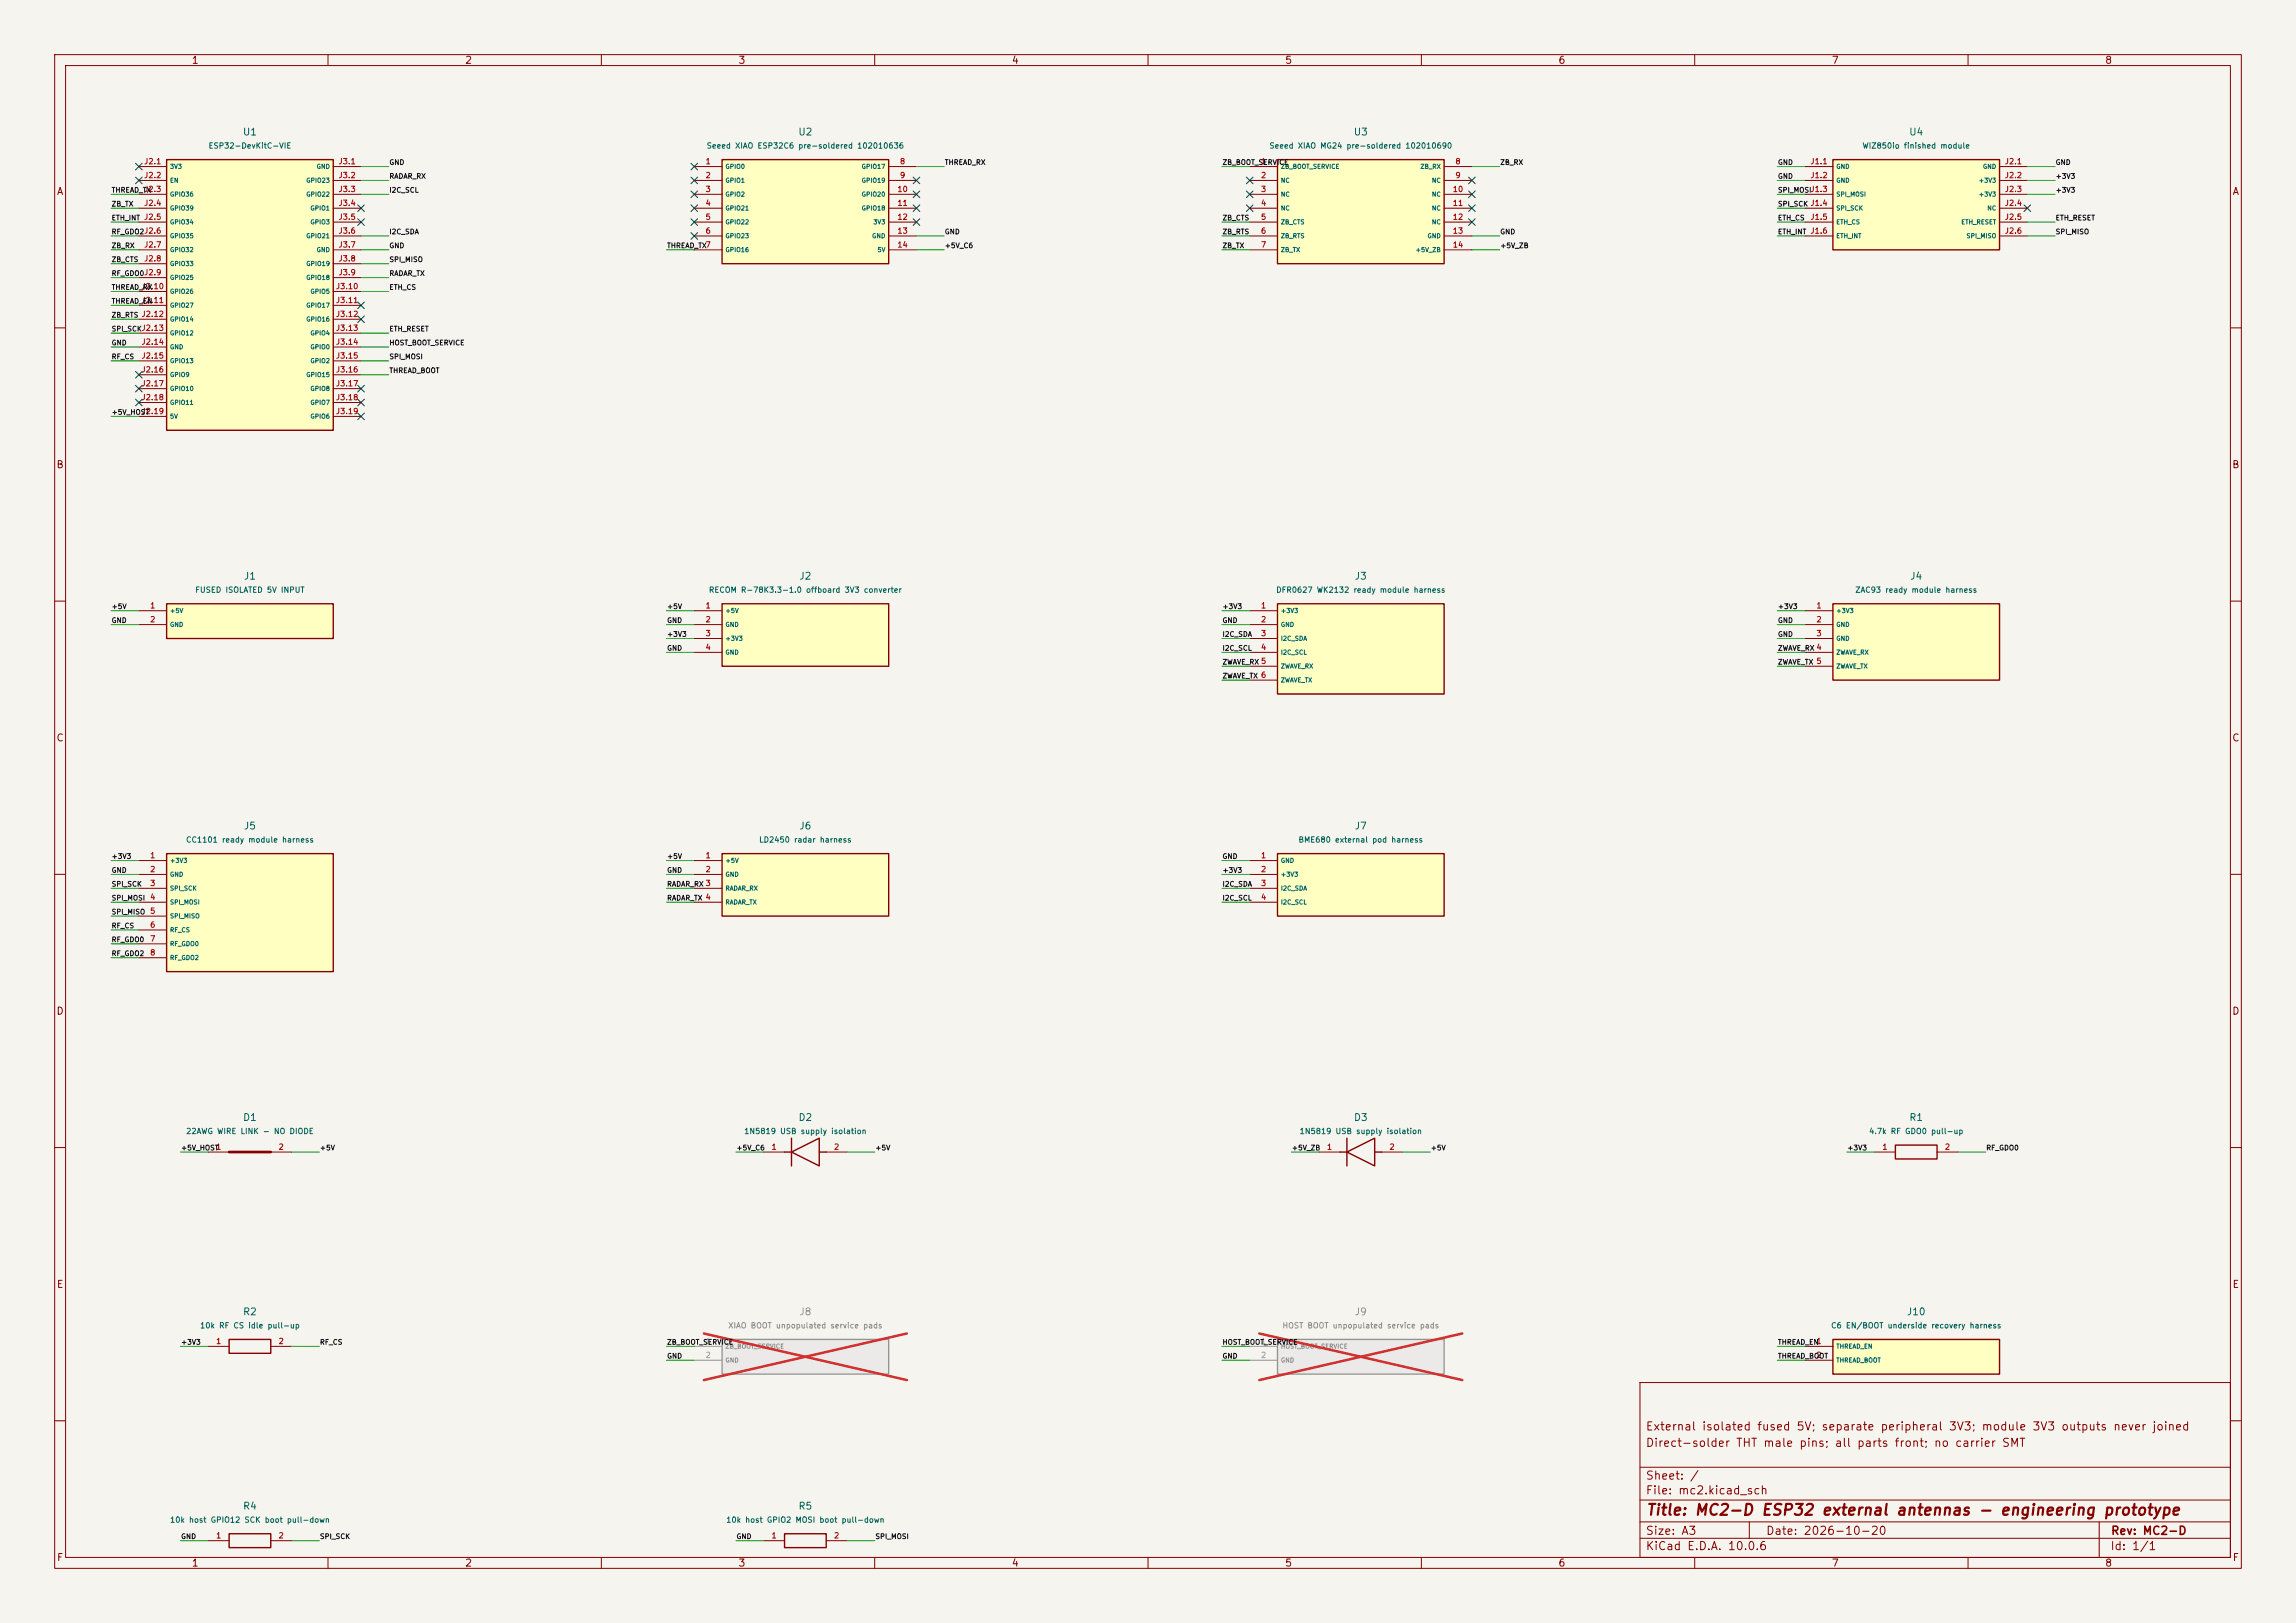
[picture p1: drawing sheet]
<svg xmlns="http://www.w3.org/2000/svg" width="420mm" height="297mm" viewBox="0 0 420 297" stroke-linecap="round" stroke-linejoin="round" font-family="sans-serif">
<defs><g id="words">
<text font-size="2" fill="#840000" x="301" y="277.8">Title: MC2-D ESP32 external antennas - engineering prototype</text>
<g font-size="1.5" fill="#840000">
<text x="300.9" y="262.1">External isolated fused 5V; separate peripheral 3V3; module 3V3 outputs never joined</text>
<text x="300.9" y="265.1">Direct-solder THT male pins; all parts front; no carrier SMT</text>
<text x="300.9" y="273.8">File: mc2.kicad_sch</text>
<text x="300.9" y="271.1">Sheet: /</text>
<text x="300.9" y="281.2">Size: A3</text>
<text x="322.9" y="281.2">Date: 2026-10-20</text>
<text x="386" y="281.2">Rev: MC2-D</text>
<text x="300.9" y="284">KiCad E.D.A. 10.0.6</text>
<text x="385.9" y="284">Id: 1/1</text>
</g>
<g font-size="1.3" fill="#840000">
<text x="35" y="12">1</text>
<text x="85" y="12">2</text>
<text x="135" y="12">3</text>
<text x="185" y="12">4</text>
<text x="235" y="12">5</text>
<text x="285" y="12">6</text>
<text x="335" y="12">7</text>
<text x="385" y="12">8</text>
<text x="10.3" y="36">A</text>
<text x="408.3" y="36">A</text>
<text x="10.2" y="86">B</text>
<text x="408.2" y="86">B</text>
<text x="10.2" y="136">C</text>
<text x="408.2" y="136">C</text>
<text x="10.2" y="186">D</text>
<text x="408.2" y="186">D</text>
<text x="10.3" y="236">E</text>
<text x="408.3" y="236">E</text>
<text x="10.3" y="286">F</text>
<text x="35" y="287">1</text>
<text x="85" y="287">2</text>
<text x="135" y="287">3</text>
<text x="185" y="287">4</text>
<text x="235" y="287">5</text>
<text x="285" y="287">6</text>
<text x="335" y="287">7</text>
<text x="385" y="287">8</text>
<text x="408.3" y="286">F</text>
</g>
<g font-size="1.3" fill="#006464">
<text x="44.3" y="25.1">U1</text>
<text x="145.9" y="25.1">U2</text>
<text x="247.5" y="25.1">U3</text>
<text x="349.1" y="25.1">U4</text>
<text x="44.5" y="106.4">J1</text>
<text x="146.1" y="106.4">J2</text>
<text x="247.7" y="106.4">J3</text>
<text x="349.3" y="106.4">J4</text>
<text x="44.5" y="152.1">J5</text>
<text x="146.1" y="152.1">J6</text>
<text x="247.7" y="152.1">J7</text>
<text x="44.4" y="205.4">D1</text>
<text x="146" y="205.4">D2</text>
<text x="247.6" y="205.4">D3</text>
<text x="349.2" y="205.4">R1</text>
<text x="44.4" y="241">R2</text>
<text x="348.7" y="241">J10</text>
<text x="44.4" y="276.6">R4</text>
<text x="146" y="276.6">R5</text>
</g>
<g font-size="1.3" fill="#939391">
<text x="146.1" y="241">J8</text>
<text x="247.7" y="241">J9</text>
</g>
<g font-size="1" fill="#006464">
<text x="38" y="27.4">ESP32-DevKitC-VIE</text>
<text x="129.2" y="27.4">Seeed XIAO ESP32C6 pre-soldered 102010636</text>
<text x="232.1" y="27.4">Seeed XIAO MG24 pre-soldered 102010690</text>
<text x="340.6" y="27.4">WIZ850io finished module</text>
<text x="35.6" y="108.7">FUSED ISOLATED 5V INPUT</text>
<text x="129.6" y="108.7">RECOM R-78K3.3-1.0 offboard 3V3 converter</text>
<text x="233.3" y="108.7">DFR0627 WK2132 ready module harness</text>
<text x="339.3" y="108.7">ZAC93 ready module harness</text>
<text x="33.9" y="154.4">CC1101 ready module harness</text>
<text x="138.8" y="154.4">LD2450 radar harness</text>
<text x="237.4" y="154.4">BME680 external pod harness</text>
<text x="34" y="207.8">22AWG WIRE LINK - NO DIODE</text>
<text x="136" y="207.8">1N5819 USB supply isolation</text>
<text x="237.6" y="207.8">1N5819 USB supply isolation</text>
<text x="341.8" y="207.8">4.7k RF GDO0 pull-up</text>
<text x="36.5" y="243.3">10k RF CS idle pull-up</text>
<text x="334.8" y="243.3">C6 EN/BOOT underside recovery harness</text>
<text x="31" y="278.9">10k host GPIO12 SCK boot pull-down</text>
<text x="132.7" y="278.9">10k host GPIO2 MOSI boot pull-down</text>
</g>
<g font-size="1" fill="#a90000">
<text x="26.3" y="30.3">J2.1</text>
<text x="26.3" y="32.8">J2.2</text>
<text x="26.3" y="35.4">J2.3</text>
<text x="61.8" y="30.3">J3.1</text>
<text x="61.8" y="32.8">J3.2</text>
<text x="61.8" y="35.4">J3.3</text>
<text x="129" y="30.3">1</text>
<text x="129" y="32.8">2</text>
<text x="129" y="35.4">3</text>
<text x="164" y="35.4">10</text>
<text x="164.5" y="30.3">8</text>
<text x="164.5" y="32.8">9</text>
<text x="230.6" y="30.3">1</text>
<text x="230.6" y="32.8">2</text>
<text x="230.6" y="35.4">3</text>
<text x="265.6" y="35.4">10</text>
<text x="266.1" y="30.3">8</text>
<text x="266.1" y="32.8">9</text>
<text x="331.1" y="30.3">J1.1</text>
<text x="331.1" y="32.8">J1.2</text>
<text x="366.6" y="30.3">J2.1</text>
<text x="366.6" y="32.8">J2.2</text>
<text x="366.6" y="35.4">J2.3</text>
<text x="26.3" y="37.9">J2.4</text>
<text x="61.8" y="37.9">J3.4</text>
<text x="61.8" y="40.5">J3.5</text>
<text x="129" y="37.9">4</text>
<text x="129" y="40.5">5</text>
<text x="164" y="37.9">11</text>
<text x="164" y="40.5">12</text>
<text x="230.6" y="37.9">4</text>
<text x="230.6" y="40.5">5</text>
<text x="265.6" y="37.9">11</text>
<text x="265.6" y="40.5">12</text>
<text x="331.1" y="40.5">J1.5</text>
<text x="366.6" y="37.9">J2.4</text>
<text x="366.6" y="40.5">J2.5</text>
<text x="26.3" y="45.5">J2.7</text>
<text x="61.8" y="43">J3.6</text>
<text x="61.8" y="45.5">J3.7</text>
<text x="129" y="43">6</text>
<text x="164" y="43">13</text>
<text x="164" y="45.5">14</text>
<text x="230.6" y="43">6</text>
<text x="230.6" y="45.5">7</text>
<text x="265.6" y="43">13</text>
<text x="265.6" y="45.5">14</text>
<text x="366.6" y="43">J2.6</text>
<text x="25.8" y="53.2">J2.10</text>
<text x="26.3" y="48.1">J2.8</text>
<text x="61.4" y="53.2">J3.10</text>
<text x="61.8" y="48.1">J3.8</text>
<text x="61.8" y="50.6">J3.9</text>
<text x="25.8" y="55.7">J2.11</text>
<text x="61.4" y="55.7">J3.11</text>
<text x="61.4" y="58.2">J3.12</text>
<text x="25.8" y="63.3">J2.14</text>
<text x="25.8" y="65.9">J2.15</text>
<text x="61.4" y="60.8">J3.13</text>
<text x="61.4" y="63.3">J3.14</text>
<text x="61.4" y="65.9">J3.15</text>
<text x="25.8" y="68.4">J2.16</text>
<text x="25.8" y="70.9">J2.17</text>
<text x="61.4" y="68.4">J3.16</text>
<text x="61.4" y="70.9">J3.17</text>
<text x="25.8" y="73.5">J2.18</text>
<text x="25.8" y="76">J2.19</text>
<text x="61.4" y="73.5">J3.18</text>
<text x="61.4" y="76">J3.19</text>
<text x="27.4" y="111.6">1</text>
<text x="129" y="111.6">1</text>
<text x="230.6" y="111.6">1</text>
<text x="332.2" y="111.6">1</text>
<text x="27.4" y="114.1">2</text>
<text x="129" y="114.1">2</text>
<text x="129" y="116.7">3</text>
<text x="129" y="119.2">4</text>
<text x="230.6" y="114.1">2</text>
<text x="230.6" y="116.7">3</text>
<text x="230.6" y="119.2">4</text>
<text x="332.2" y="114.1">2</text>
<text x="332.2" y="116.7">3</text>
<text x="27.4" y="157.3">1</text>
<text x="27.4" y="159.8">2</text>
<text x="129" y="157.3">1</text>
<text x="129" y="159.8">2</text>
<text x="230.6" y="157.3">1</text>
<text x="230.6" y="159.8">2</text>
<text x="27.4" y="162.4">3</text>
<text x="27.4" y="164.9">4</text>
<text x="27.4" y="167.5">5</text>
<text x="230.6" y="162.4">3</text>
<text x="230.6" y="164.9">4</text>
<text x="27.4" y="170">6</text>
<text x="27.4" y="172.5">7</text>
<text x="27.4" y="175.1">8</text>
<text x="39.4" y="210.6">1</text>
<text x="50.9" y="210.6">2</text>
<text x="141" y="210.6">1</text>
<text x="152.5" y="210.6">2</text>
<text x="242.6" y="210.6">1</text>
<text x="254.1" y="210.6">2</text>
<text x="344.2" y="210.6">1</text>
<text x="355.7" y="210.6">2</text>
<text x="39.4" y="246.2">1</text>
<text x="50.9" y="246.2">2</text>
<text x="332.2" y="246.2">1</text>
<text x="332.2" y="248.7">2</text>
<text x="39.4" y="281.8">1</text>
<text x="50.9" y="281.8">2</text>
<text x="141" y="281.8">1</text>
<text x="152.5" y="281.8">2</text>
</g>
<g font-size="1" fill="#939391">
<text x="133.1" y="243.3">XIAO BOOT unpopulated service pads</text>
<text x="234.5" y="243.3">HOST BOOT unpopulated service pads</text>
</g>
<g font-size="1" fill="#a5a4a2">
<text x="129" y="246.2">1</text>
<text x="129" y="248.7">2</text>
<text x="230.6" y="246.2">1</text>
<text x="230.6" y="248.7">2</text>
</g>
<g font-size=".9" fill="#0f0f0f">
<text x="20.3" y="35.5">THREAD_TX</text>
<text x="71.1" y="35.5">I2C_SCL</text>
<text x="71.1" y="32.9">RADAR_RX</text>
<text x="71.1" y="30.4">GND</text>
<text x="172.7" y="30.4">THREAD_RX</text>
<text x="223.5" y="30.4">ZB_BOOT_SERVICE</text>
<text x="274.3" y="30.4">ZB_RX</text>
<text x="325.1" y="30.4">GND</text>
<text x="325.1" y="32.9">GND</text>
<text x="325.1" y="35.5">SPI_MOSIJ1.3</text>
<text x="375.9" y="30.4">GND</text>
<text x="375.9" y="32.9">+3V3</text>
<text x="375.9" y="35.5">+3V3</text>
<text x="20.3" y="40.5">ETH_INT J2.5</text>
<text x="20.3" y="38">ZB_TX</text>
<text x="223.5" y="40.5">ZB_CTS</text>
<text x="325.1" y="38">SPI_SCK J1.4</text>
<text x="325.1" y="40.5">ETH_CS</text>
<text x="375.9" y="40.5">ETH_RESET</text>
<text x="20.3" y="43.1">RF_GDO2J2.6</text>
<text x="20.3" y="45.6">ZB_RX</text>
<text x="71.1" y="45.6">GND</text>
<text x="71.1" y="43.1">I2C_SDA</text>
<text x="121.9" y="45.6">THREAD_TX7</text>
<text x="172.7" y="43.1">GND</text>
<text x="172.7" y="45.6">+5V_C6</text>
<text x="223.5" y="45.6">ZB_TX</text>
<text x="223.5" y="43.1">ZB_RTS</text>
<text x="274.3" y="43.1">GND</text>
<text x="274.3" y="45.6">+5V_ZB</text>
<text x="325.1" y="43.1">ETH_INT J1.6</text>
<text x="375.9" y="43.1">SPI_MISO</text>
<text x="20.3" y="53.2">THREAD_RX</text>
<text x="20.3" y="48.2">ZB_CTS</text>
<text x="20.3" y="50.7">RF_GDO0J2.9</text>
<text x="71.1" y="53.2">ETH_CS</text>
<text x="71.1" y="48.2">SPI_MISO</text>
<text x="71.1" y="50.7">RADAR_TX</text>
<text x="20.3" y="55.8">THREAD_EN</text>
<text x="20.3" y="58.3">ZB_RTS J2.12</text>
<text x="20.3" y="65.9">RF_CS</text>
<text x="20.3" y="60.9">SPI_SCKJ2.13</text>
<text x="20.3" y="63.4">GND</text>
<text x="71.1" y="60.9">ETH_RESET</text>
<text x="71.1" y="63.4">HOST_BOOT_SERVICE</text>
<text x="71.1" y="65.9">SPI_MOSI</text>
<text x="71.1" y="68.5">THREAD_BOOT</text>
<text x="20.3" y="76.1">+5V_HOST</text>
<text x="20.3" y="111.7">+5V</text>
<text x="121.9" y="111.7">+5V</text>
<text x="223.5" y="111.7">+3V3</text>
<text x="325.1" y="111.7">+3V3</text>
<text x="20.3" y="114.2">GND</text>
<text x="121.9" y="119.3">GND</text>
<text x="121.9" y="114.2">GND</text>
<text x="121.9" y="116.7">+3V3</text>
<text x="223.5" y="114.2">GND</text>
<text x="223.5" y="119.3">I2C_SCL</text>
<text x="223.5" y="116.7">I2C_SDA</text>
<text x="325.1" y="119.3">ZWAVE_RX 4</text>
<text x="325.1" y="116.7">GND</text>
<text x="325.1" y="114.2">GND</text>
<text x="223.5" y="124.4">ZWAVE_TX 6</text>
<text x="223.5" y="121.8">ZWAVE_RX 5</text>
<text x="325.1" y="121.8">ZWAVE_TX 5</text>
<text x="20.3" y="157.4">+3V3</text>
<text x="20.3" y="159.9">GND</text>
<text x="121.9" y="157.4">+5V</text>
<text x="121.9" y="159.9">GND</text>
<text x="223.5" y="159.9">+3V3</text>
<text x="223.5" y="157.4">GND</text>
<text x="20.3" y="162.5">SPI_SCK</text>
<text x="20.3" y="165">SPI_MOSI</text>
<text x="20.3" y="167.5">SPI_MISO</text>
<text x="121.9" y="162.5">RADAR_RX 3</text>
<text x="121.9" y="165">RADAR_TX 4</text>
<text x="223.5" y="165">I2C_SCL</text>
<text x="223.5" y="162.5">I2C_SDA</text>
<text x="20.3" y="172.6">RF_GDO0</text>
<text x="20.3" y="170.1">RF_CS</text>
<text x="20.3" y="175.2">RF_GDO2</text>
<text x="33" y="210.7">+5V_HOST</text>
<text x="58.4" y="210.7">+5V</text>
<text x="134.6" y="210.7">+5V_C6</text>
<text x="160" y="210.7">+5V</text>
<text x="236.2" y="210.7">+5V_ZB</text>
<text x="261.6" y="210.7">+5V</text>
<text x="337.8" y="210.7">+3V3</text>
<text x="363.2" y="210.7">RF_GDO0</text>
<text x="33" y="246.3">+3V3</text>
<text x="58.4" y="246.3">RF_CS</text>
<text x="121.9" y="248.8">GND</text>
<text x="121.9" y="246.3">ZB_BOOT_SERVICE</text>
<text x="223.5" y="248.8">GND</text>
<text x="223.5" y="246.3">HOST_BOOT_SERVICE</text>
<text x="325.1" y="248.8">THREAD_BOOT</text>
<text x="325.1" y="246.3">THREAD_EN</text>
<text x="33" y="281.8">GND</text>
<text x="58.4" y="281.8">SPI_SCK</text>
<text x="134.6" y="281.8">GND</text>
<text x="160" y="281.8">SPI_MOSI</text>
</g>
<g font-size=".8" fill="#006464">
<text x="31" y="31.1">3V3</text>
<text x="31" y="33.6">EN</text>
<text x="55.9" y="33.6">GPIO23</text>
<text x="57.8" y="31.1">GND</text>
<text x="132.6" y="31.1">GPIO0</text>
<text x="132.6" y="33.6">GPIO1</text>
<text x="157.5" y="31.1">GPIO17</text>
<text x="157.5" y="33.6">GPIO19</text>
<text x="234.2" y="31.1">ZB_BOOT_SERVICE</text>
<text x="234.2" y="33.6">NC</text>
<text x="259.7" y="31.1">ZB_RX</text>
<text x="261.8" y="33.6">NC</text>
<text x="335.8" y="31.1">GND</text>
<text x="335.8" y="33.6">GND</text>
<text x="361.9" y="33.6">+3V3</text>
<text x="362.6" y="31.1">GND</text>
<text x="31" y="36.2">GPIO36</text>
<text x="31" y="38.7">GPIO39</text>
<text x="31" y="41.2">GPIO34</text>
<text x="55.9" y="36.2">GPIO22</text>
<text x="56.7" y="38.7">GPIO1</text>
<text x="56.7" y="41.2">GPIO3</text>
<text x="132.6" y="36.2">GPIO2</text>
<text x="132.6" y="38.7">GPIO21</text>
<text x="132.6" y="41.2">GPIO22</text>
<text x="157.5" y="36.2">GPIO20</text>
<text x="157.5" y="38.7">GPIO18</text>
<text x="159.7" y="41.2">3V3</text>
<text x="234.2" y="36.2">NC</text>
<text x="234.2" y="38.7">NC</text>
<text x="234.2" y="41.2">ZB_CTS</text>
<text x="261.8" y="36.2">NC</text>
<text x="261.8" y="38.7">NC</text>
<text x="261.8" y="41.2">NC</text>
<text x="335.8" y="36.2">SPI_MOSI</text>
<text x="335.8" y="38.7">SPI_SCK</text>
<text x="335.8" y="41.2">ETH_CS</text>
<text x="358.7" y="41.2">ETH_RESET</text>
<text x="361.9" y="36.2">+3V3</text>
<text x="363.4" y="38.7">NC</text>
<text x="31" y="43.8">GPIO35</text>
<text x="31" y="46.3">GPIO32</text>
<text x="55.9" y="43.8">GPIO21</text>
<text x="57.8" y="46.3">GND</text>
<text x="132.6" y="43.8">GPIO23</text>
<text x="132.6" y="46.3">GPIO16</text>
<text x="159.4" y="43.8">GND</text>
<text x="160.4" y="46.3">5V</text>
<text x="234.2" y="43.8">ZB_RTS</text>
<text x="234.2" y="46.3">ZB_TX</text>
<text x="258.9" y="46.3">+5V_ZB</text>
<text x="261" y="43.8">GND</text>
<text x="335.8" y="43.8">ETH_INT</text>
<text x="359.6" y="43.8">SPI_MISO</text>
<text x="31" y="48.9">GPIO33</text>
<text x="31" y="51.4">GPIO25</text>
<text x="31" y="53.9">GPIO26</text>
<text x="55.9" y="48.9">GPIO19</text>
<text x="55.9" y="51.4">GPIO18</text>
<text x="56.7" y="53.9">GPIO5</text>
<text x="31" y="56.5">GPIO27</text>
<text x="31" y="59">GPIO14</text>
<text x="55.9" y="56.5">GPIO17</text>
<text x="55.9" y="59">GPIO16</text>
<text x="31" y="61.6">GPIO12</text>
<text x="31" y="64.1">GND</text>
<text x="56.7" y="61.6">GPIO4</text>
<text x="56.7" y="64.1">GPIO0</text>
<text x="31" y="66.6">GPIO13</text>
<text x="31" y="69.2">GPIO9</text>
<text x="31" y="71.7">GPIO10</text>
<text x="55.9" y="69.2">GPIO15</text>
<text x="56.7" y="66.6">GPIO2</text>
<text x="56.7" y="71.7">GPIO8</text>
<text x="31" y="74.3">GPIO11</text>
<text x="31" y="76.8">5V</text>
<text x="56.7" y="74.3">GPIO7</text>
<text x="56.7" y="76.8">GPIO6</text>
<text x="31" y="112.4">+5V</text>
<text x="132.6" y="112.4">+5V</text>
<text x="234.2" y="112.4">+3V3</text>
<text x="335.8" y="112.4">+3V3</text>
<text x="31" y="114.9">GND</text>
<text x="132.6" y="114.9">GND</text>
<text x="132.6" y="117.4">+3V3</text>
<text x="132.6" y="120">GND</text>
<text x="234.2" y="114.9">GND</text>
<text x="234.2" y="117.4">I2C_SDA</text>
<text x="234.2" y="120">I2C_SCL</text>
<text x="335.8" y="114.9">GND</text>
<text x="335.8" y="117.4">GND</text>
<text x="335.8" y="120">ZWAVE_RX</text>
<text x="234.2" y="122.5">ZWAVE_RX</text>
<text x="234.2" y="125.1">ZWAVE_TX</text>
<text x="335.8" y="122.5">ZWAVE_TX</text>
<text x="31" y="158.1">+3V3</text>
<text x="31" y="160.6">GND</text>
<text x="132.6" y="158.1">+5V</text>
<text x="132.6" y="160.6">GND</text>
<text x="234.2" y="158.1">GND</text>
<text x="234.2" y="160.6">+3V3</text>
<text x="31" y="163.2">SPI_SCK</text>
<text x="31" y="165.7">SPI_MOSI</text>
<text x="132.6" y="163.2">RADAR_RX</text>
<text x="132.6" y="165.7">RADAR_TX</text>
<text x="234.2" y="163.2">I2C_SDA</text>
<text x="234.2" y="165.7">I2C_SCL</text>
<text x="31" y="168.2">SPI_MISO</text>
<text x="31" y="170.8">RF_CS</text>
<text x="31" y="173.3">RF_GDO0</text>
<text x="31" y="175.9">RF_GDO2</text>
<text x="335.8" y="247">THREAD_EN</text>
<text x="335.8" y="249.5">THREAD_BOOT</text>
</g>
<g font-size=".8" fill="#939391">
<text x="132.6" y="247">ZB_BOOT_SERVICE</text>
<text x="132.6" y="249.5">GND</text>
<text x="234.2" y="247">HOST_BOOT_SERVICE</text>
<text x="234.2" y="249.5">GND</text>
</g>
</g></defs>
<path d="M0 0h420v297h-420z" fill="#f5f4ef" stroke="#f5f4ef" stroke-width=".18"/>
<g fill="none" stroke="#840000" stroke-width=".18">
<path d="M10 10h400v277h-400zM12 12h396v273h-396zM60 10v2M110 10v2M160 10v2M210 10v2M260 10v2M310 10v2M360 10v2M10 60h2M408 60h2M10 110h2"/>
<path d="M408 110h2M10 160h2M408 160h2M10 210h2M408 210h2M300 253h108v32h-108zM10 260h2M300 278.5h108M300 274.5h108M300 268.5h108M320 278.5v3M384 278.5v6.5"/>
<path d="M408 260h2M60 285v2M110 285v2M160 285v2M210 285v2M260 285v2M300 281.5h108M310 285v2M360 285v2"/>
</g>
<path d="M233.7 245.1h30.5v6.4h-30.5z" fill="#ebeae8"/>
<path d="M233.7 245.1h30.5v6.4h-30.5z" fill="none" stroke="#9c9b98" stroke-width=".25"/>
<path d="M228.6 246.4h5.1M228.6 248.9h5.1" fill="none" stroke="#9c9b98" stroke-width=".18"/>
<path d="M230.4 244l37.1 8.5M267.5 244l-37.1 8.5" fill="none" stroke="#e12e31" stroke-width=".46"/>
<path d="M233.7 29.2h30.5v19.1h-30.5z" fill="#ffffc2"/>
<path d="M233.7 29.2h30.5v19.1h-30.5z" fill="none" stroke="#840000" stroke-width=".25"/>
<g fill="none" stroke="#840000" stroke-width=".18">
<path d="M228.6 30.5h5.1M228.6 33h5.1M228.6 35.6h5.1M228.6 38.1h5.1M264.2 30.5h5M264.2 33h5M264.2 35.6h5M264.2 38.1h5M228.6 40.6h5.1M228.6 43.2h5.1M228.6 45.7h5.1M264.2 40.6h5"/>
<path d="M264.2 43.2h5M264.2 45.7h5"/>
</g>
<path d="M30.5 29.2h30.5v49.5h-30.5z" fill="#ffffc2"/>
<path d="M30.5 29.2h30.5v49.5h-30.5z" fill="none" stroke="#840000" stroke-width=".25"/>
<g fill="none" stroke="#840000" stroke-width=".18">
<path d="M25.4 30.5h5.1M25.4 33h5.1M25.4 35.6h5.1M25.4 38.1h5.1M61 30.5h5M61 33h5M61 35.6h5M61 38.1h5M25.4 40.6h5.1M25.4 43.2h5.1M25.4 45.7h5.1M25.4 48.3h5.1"/>
<path d="M25.4 50.8h5.1M25.4 53.3h5.1M25.4 55.9h5.1M25.4 58.4h5.1M61 40.6h5M61 43.2h5M61 45.7h5M61 48.3h5M61 50.8h5M61 53.3h5M61 55.9h5M61 58.4h5"/>
<path d="M25.4 61h5.1M25.4 63.5h5.1M25.4 66h5.1M25.4 68.6h5.1M25.4 71.1h5.1M25.4 73.7h5.1M25.4 76.2h5.1M61 61h5M61 63.5h5M61 66h5M61 68.6h5M61 71.1h5"/>
<path d="M61 73.7h5M61 76.2h5"/>
</g>
<path d="M233.7 110.5h30.5v16.5h-30.5z" fill="#ffffc2"/>
<path d="M233.7 110.5h30.5v16.5h-30.5z" fill="none" stroke="#840000" stroke-width=".25"/>
<path d="M228.6 111.8h5.1M228.6 114.3h5.1M228.6 116.8h5.1M228.6 119.4h5.1M228.6 121.9h5.1M228.6 124.5h5.1" fill="none" stroke="#840000" stroke-width=".18"/>
<path d="M30.5 110.5h30.5v6.3h-30.5z" fill="#ffffc2"/>
<path d="M30.5 110.5h30.5v6.3h-30.5z" fill="none" stroke="#840000" stroke-width=".25"/>
<path d="M25.4 111.8h5.1M25.4 114.3h5.1" fill="none" stroke="#840000" stroke-width=".18"/>
<path d="M30.5 156.2h30.5v21.6h-30.5z" fill="#ffffc2"/>
<path d="M30.5 156.2h30.5v21.6h-30.5zM143.5 280.7h7.6v2.5h-7.6z" fill="none" stroke="#840000" stroke-width=".25"/>
<path d="M25.4 157.5h5.1M25.4 160h5.1M25.4 162.6h5.1M25.4 165.1h5.1M25.4 167.6h5.1M25.4 170.2h5.1M25.4 172.7h5.1M25.4 175.3h5.1M38.1 210.8h3.8M49.5 210.8h3.8M139.7 281.9h3.8M151.1 281.9h3.8" fill="none" stroke="#840000" stroke-width=".18"/>
<path d="M41.9 210.8h7.6" fill="none" stroke="#840000" stroke-width=".5"/>
<path d="M132.1 245.1h30.5v6.4h-30.5z" fill="#ebeae8"/>
<path d="M132.1 245.1h30.5v6.4h-30.5z" fill="none" stroke="#9c9b98" stroke-width=".25"/>
<path d="M127 246.4h5.1M127 248.9h5.1" fill="none" stroke="#9c9b98" stroke-width=".18"/>
<path d="M128.8 244l37.1 8.5M165.9 244l-37.1 8.5" fill="none" stroke="#e12e31" stroke-width=".46"/>
<path d="M41.9 280.7h7.6v2.5h-7.6z" fill="none" stroke="#840000" stroke-width=".25"/>
<path d="M38.1 281.9h3.8M49.5 281.9h3.8" fill="none" stroke="#840000" stroke-width=".18"/>
<path d="M335.3 110.5h30.5v14h-30.5z" fill="#ffffc2"/>
<path d="M335.3 110.5h30.5v14h-30.5z" fill="none" stroke="#840000" stroke-width=".25"/>
<path d="M330.2 111.8h5.1M330.2 114.3h5.1M330.2 116.8h5.1M330.2 119.4h5.1M330.2 121.9h5.1" fill="none" stroke="#840000" stroke-width=".18"/>
<path d="M132.1 156.2h30.5v11.4h-30.5z" fill="#ffffc2"/>
<path d="M132.1 156.2h30.5v11.4h-30.5z" fill="none" stroke="#840000" stroke-width=".25"/>
<path d="M127 157.5h5.1M127 160h5.1M127 162.6h5.1M127 165.1h5.1" fill="none" stroke="#840000" stroke-width=".18"/>
<path d="M335.3 29.2h30.5v16.5h-30.5z" fill="#ffffc2"/>
<path d="M335.3 29.2h30.5v16.5h-30.5zM143.5 210.8h1.3M144.8 210.8l5.1-2.5v5.1zM144.8 208.3v5.1M149.9 210.8h1.2M346.7 209.6h7.6v2.5h-7.6zM41.9 245.1h7.6v2.5h-7.6z" fill="none" stroke="#840000" stroke-width=".25"/>
<g fill="none" stroke="#840000" stroke-width=".18">
<path d="M330.2 30.5h5.1M330.2 33h5.1M330.2 35.6h5.1M330.2 38.1h5.1M365.8 30.5h5M365.8 33h5M365.8 35.6h5M365.8 38.1h5M330.2 40.6h5.1M330.2 43.2h5.1M365.8 40.6h5M365.8 43.2h5"/>
<path d="M139.7 210.8h3.8M151.1 210.8h3.8M342.9 210.8h3.8M354.3 210.8h3.8M38.1 246.4h3.8M49.5 246.4h3.8"/>
</g>
<path d="M132.1 110.5h30.5v11.4h-30.5z" fill="#ffffc2"/>
<path d="M132.1 110.5h30.5v11.4h-30.5z" fill="none" stroke="#840000" stroke-width=".25"/>
<path d="M127 111.8h5.1M127 114.3h5.1M127 116.8h5.1M127 119.4h5.1" fill="none" stroke="#840000" stroke-width=".18"/>
<path d="M335.3 245.1h30.5v6.4h-30.5z" fill="#ffffc2"/>
<path d="M335.3 245.1h30.5v6.4h-30.5z" fill="none" stroke="#840000" stroke-width=".25"/>
<path d="M330.2 246.4h5.1M330.2 248.9h5.1" fill="none" stroke="#840000" stroke-width=".18"/>
<path d="M132.1 29.2h30.5v19.1h-30.5z" fill="#ffffc2"/>
<path d="M132.1 29.2h30.5v19.1h-30.5z" fill="none" stroke="#840000" stroke-width=".25"/>
<g fill="none" stroke="#840000" stroke-width=".18">
<path d="M127 30.5h5.1M127 33h5.1M127 35.6h5.1M127 38.1h5.1M162.6 30.5h5M162.6 33h5M162.6 35.6h5M162.6 38.1h5M127 40.6h5.1M127 43.2h5.1M127 45.7h5.1M162.6 40.6h5"/>
<path d="M162.6 43.2h5M162.6 45.7h5"/>
</g>
<path d="M233.7 156.2h30.5v11.4h-30.5z" fill="#ffffc2"/>
<path d="M233.7 156.2h30.5v11.4h-30.5zM245.1 210.8h1.3M246.4 210.8l5.1-2.5v5.1zM246.4 208.3v5.1M251.5 210.8h1.2" fill="none" stroke="#840000" stroke-width=".25"/>
<path d="M228.6 157.5h5.1M228.6 160h5.1M228.6 162.6h5.1M228.6 165.1h5.1M241.3 210.8h3.8M252.7 210.8h3.8" fill="none" stroke="#840000" stroke-width=".18"/>
<g fill="none" stroke="#009600" stroke-width=".18">
<path d="M20.3 38.1h5.1M20.3 35.6h5.1M66 30.5h5.1M66 33h5.1M66 35.6h5.1M167.6 30.5h5.1M223.5 30.5h5.1M269.2 30.5h5.1M325.1 30.5h5.1M325.1 33h5.1M325.1 38.1h5.1M325.1 35.6h5.1"/>
<path d="M370.8 30.5h5.1M370.8 33h5.1M370.8 35.6h5.1M20.3 58.4h5.1M20.3 45.7h5.1M20.3 50.8h5.1M20.3 48.3h5.1M20.3 43.2h5.1M20.3 40.6h5.1M20.3 55.9h5.1M20.3 53.3h5.1M66 45.7h5.1"/>
<path d="M66 50.8h5.1M66 48.3h5.1M66 43.2h5.1M66 53.3h5.1M121.9 45.7h5.1M167.6 45.7h5.1M167.6 43.2h5.1M223.5 45.7h5.1M223.5 43.2h5.1M223.5 40.6h5.1M269.2 45.7h5.1M269.2 43.2h5.1"/>
<path d="M325.1 43.2h5.1M325.1 40.6h5.1M370.8 43.2h5.1M370.8 40.6h5.1M20.3 66h5.1M20.3 76.2h5.1M20.3 63.5h5.1M20.3 61h5.1M66 66h5.1M66 63.5h5.1M66 61h5.1M66 68.6h5.1"/>
<path d="M20.3 111.8h5.1M20.3 114.3h5.1M121.9 116.8h5.1M121.9 119.4h5.1M121.9 111.8h5.1M121.9 114.3h5.1M223.5 116.8h5.1M223.5 119.4h5.1M223.5 111.8h5.1M223.5 114.3h5.1M325.1 116.8h5.1M325.1 119.4h5.1"/>
<path d="M325.1 111.8h5.1M325.1 114.3h5.1M223.5 121.9h5.1M223.5 124.5h5.1M325.1 121.9h5.1M20.3 157.5h5.1M121.9 157.5h5.1M223.5 157.5h5.1M20.3 165.1h5.1M20.3 167.6h5.1M20.3 170.2h5.1M20.3 172.7h5.1"/>
<path d="M20.3 162.6h5.1M20.3 160h5.1M20.3 175.3h5.1M121.9 165.1h5.1M121.9 162.6h5.1M121.9 160h5.1M223.5 165.1h5.1M223.5 162.6h5.1M223.5 160h5.1M33 210.8h5.1M53.3 210.8h5.1M134.6 210.8h5.1"/>
<path d="M154.9 210.8h5.1M236.2 210.8h5.1M256.5 210.8h5.1M337.8 210.8h5.1M358.1 210.8h5.1M33 246.4h5.1M53.3 246.4h5.1M121.9 246.4h5.1M121.9 248.9h5.1M223.5 246.4h5.1M223.5 248.9h5.1M325.1 246.4h5.1"/>
<path d="M325.1 248.9h5.1M33 281.9h5.1M53.3 281.9h5.1M134.6 281.9h5.1M154.9 281.9h5.1"/>
</g>
<g fill="none" stroke="#000084" stroke-width=".18">
<path d="M24.8 29.9l1.2 1.2M24.8 32.4l1.2 1.2M26 29.9l-1.2 1.2M26 32.4l-1.2 1.2M65.4 37.5l1.2 1.2M66.6 37.5l-1.2 1.2M126.4 37.5l1.2 1.2M126.4 29.9l1.2 1.2M126.4 32.4l1.2 1.2M126.4 35l1.2 1.2M127.6 37.5l-1.2 1.2M127.6 29.9l-1.2 1.2"/>
<path d="M127.6 32.4l-1.2 1.2M127.6 35l-1.2 1.2M167 32.4l1.2 1.2M167 35l1.2 1.2M167 37.5l1.2 1.2M168.2 32.4l-1.2 1.2M168.2 35l-1.2 1.2M168.2 37.5l-1.2 1.2M228 32.4l1.2 1.2M228 35l1.2 1.2M228 37.5l1.2 1.2M229.2 32.4l-1.2 1.2"/>
<path d="M229.2 35l-1.2 1.2M229.2 37.5l-1.2 1.2M268.6 32.4l1.2 1.2M268.6 35l1.2 1.2M268.6 37.5l1.2 1.2M269.8 32.4l-1.2 1.2M269.8 35l-1.2 1.2M269.8 37.5l-1.2 1.2M370.2 37.5l1.2 1.2M371.4 37.5l-1.2 1.2M65.4 55.3l1.2 1.2M65.4 57.8l1.2 1.2"/>
<path d="M65.4 40l1.2 1.2M66.6 55.3l-1.2 1.2M66.6 57.8l-1.2 1.2M66.6 40l-1.2 1.2M126.4 40l1.2 1.2M126.4 42.6l1.2 1.2M127.6 40l-1.2 1.2M127.6 42.6l-1.2 1.2M167 40l1.2 1.2M168.2 40l-1.2 1.2M268.6 40l1.2 1.2M269.8 40l-1.2 1.2"/>
<path d="M24.8 68l1.2 1.2M24.8 70.5l1.2 1.2M24.8 73.1l1.2 1.2M26 68l-1.2 1.2M26 70.5l-1.2 1.2M26 73.1l-1.2 1.2M65.4 73.1l1.2 1.2M65.4 75.6l1.2 1.2M65.4 70.5l1.2 1.2M66.6 73.1l-1.2 1.2M66.6 75.6l-1.2 1.2M66.6 70.5l-1.2 1.2"/>
</g>
<use href="#words"/>
</svg>
